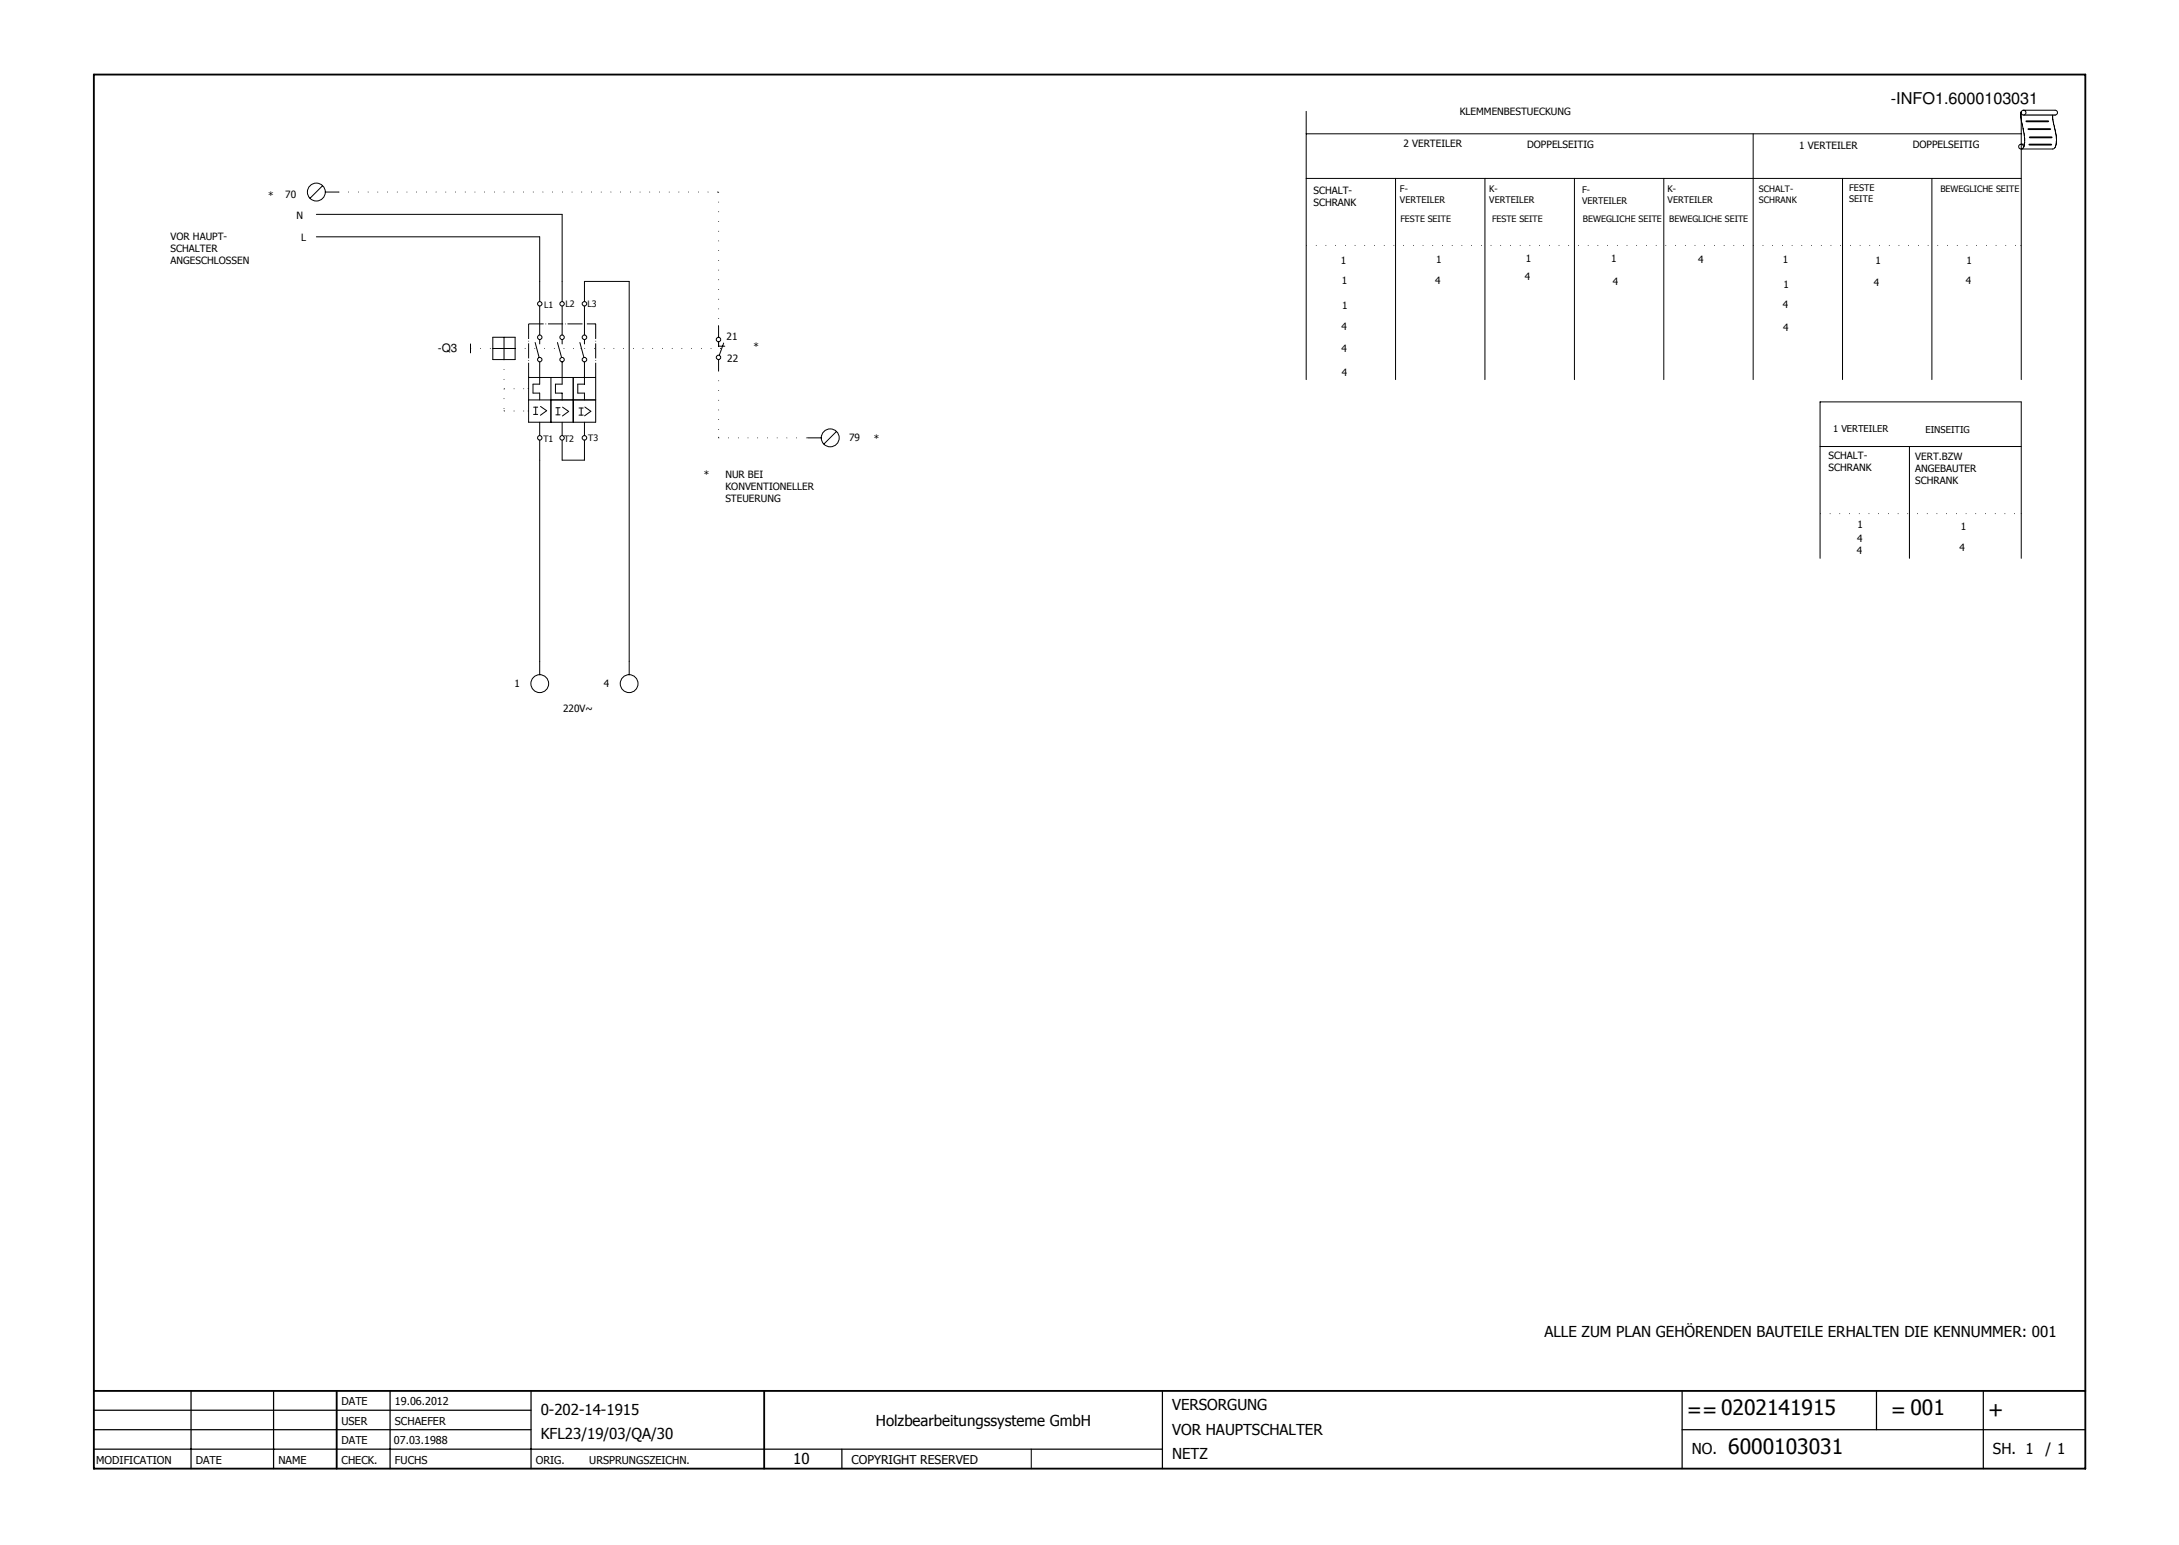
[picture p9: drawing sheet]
<svg xmlns="http://www.w3.org/2000/svg" width="297mm" height="211mm" viewBox="0 0 297 211" stroke-linecap="round" stroke-linejoin="round" font-family="sans-serif">
<defs><g id="words">
<g font-size="2.9">
<text x="230" y="193.2">==0202141915</text>
<text x="257.8" y="193.2">= 001</text>
<text x="271" y="193.2">+</text>
<text x="235.6" y="198.2">6000103031</text>
</g>
<text font-size="2.2" x="257.8" y="14.2">-INFO1.6000103031</text>
<g font-size="2.1">
<text x="210.5" y="182.3">ALLE ZUM PLAN GEHÖRENDEN BAUTEILE ERHALTEN DIE KENNUMMER: 001</text>
<text x="73.7" y="192.9">0-202-14-1915</text>
<text x="73.7" y="196.2">KFL23/19/03/QA/30</text>
<text x="119.4" y="194.4">Holzbearbeitungssysteme GmbH</text>
<text x="159.8" y="192.2">VERSORGUNG</text>
<text x="159.8" y="195.5">VOR HAUPTSCHALTER</text>
<text x="108.1" y="199.5">10</text>
<text x="159.8" y="198.9">NETZ</text>
<text x="230.6" y="198.2">NO.</text>
<text x="271.7" y="198.2">SH. 1</text>
<text x="278.8" y="198.2">/ 1</text>
</g>
<text font-size="1.7" x="116.1" y="199.5">COPYRIGHT RESERVED</text>
<text font-size="1.6" x="59.7" y="48">-Q3</text>
<g font-size="1.5">
<text x="46.6" y="191.6">DATE</text>
<text x="53.8" y="191.6">19.06.2012</text>
<text x="46.6" y="194.2">USER</text>
<text x="46.6" y="196.9">DATE</text>
<text x="53.7" y="196.9">07.03.1988</text>
<text x="53.8" y="194.2">SCHAEFER</text>
<text x="13.1" y="199.5">MODIFICATION</text>
<text x="26.7" y="199.5">DATE</text>
<text x="38" y="199.5">NAME</text>
<text x="46.6" y="199.5">CHECK.</text>
<text x="53.8" y="199.5">FUCHS</text>
<text x="73" y="199.5">ORIG.</text>
<text x="80.3" y="199.5">URSPRUNGSZEICHN.</text>
</g>
<g font-size="1.4">
<text x="199" y="15.7">KLEMMENBESTUECKUNG</text>
<text x="191.3" y="20">2 VERTEILER</text>
<text x="208.2" y="20.1">DOPPELSEITIG</text>
<text x="245.3" y="20.3">1 VERTEILER</text>
<text x="260.7" y="20.2">DOPPELSEITIG</text>
<text x="36.6" y="27.1">*</text>
<text x="38.9" y="27.1">70</text>
<text x="40.4" y="29.8">N</text>
<text x="179" y="26.5">SCHALT-</text>
<text x="179" y="28.1">SCHRANK</text>
<text x="23.3" y="32.7">VOR HAUPT-</text>
<text x="23.3" y="34.3">SCHALTER</text>
<text x="23.3" y="36">ANGESCHLOSSEN</text>
<text x="41.1" y="32.9">L</text>
<text x="182.8" y="36">1</text>
<text x="195.8" y="35.9">1</text>
<text x="208" y="35.7">1</text>
<text x="219.6" y="35.7">1</text>
<text x="231.5" y="35.8">4</text>
<text x="243" y="35.9">1</text>
<text x="182.9" y="38.7">1</text>
<text x="195.6" y="38.8">4</text>
<text x="207.8" y="38.2">4</text>
<text x="219.9" y="38.9">4</text>
<text x="243.1" y="39.2">1</text>
<text x="255.5" y="39">4</text>
<text x="255.6" y="36">1</text>
<text x="268" y="38.7">4</text>
<text x="268.1" y="36">1</text>
<text x="99.1" y="46.4">21</text>
<text x="102.7" y="47.7">*</text>
<text x="182.9" y="44.9">4</text>
<text x="183" y="42.1">1</text>
<text x="243.1" y="42">4</text>
<text x="243.1" y="45.1">4</text>
<text x="99.1" y="49.4">22</text>
<text x="182.9" y="48">4</text>
<text x="182.9" y="51.3">4</text>
<text x="96" y="65.1">*</text>
<text x="98.9" y="65.1">NUR BEI</text>
<text x="115.8" y="60.2">79</text>
<text x="119.1" y="60.2">*</text>
<text x="249.3" y="62.6">SCHALT-</text>
<text x="249.3" y="64.2">SCHRANK</text>
<text x="261.1" y="62.7">VERT.BZW</text>
<text x="261.1" y="64.3">ANGEBAUTER</text>
<text x="261.1" y="66">SCHRANK</text>
<text x="98.9" y="66.8">KONVENTIONELLER</text>
<text x="98.9" y="68.4">STEUERUNG</text>
<text x="253.1" y="75.5">4</text>
<text x="253.2" y="73.9">4</text>
<text x="253.2" y="72">1</text>
<text x="267.1" y="75">4</text>
<text x="267.3" y="72.2">1</text>
<text x="70.1" y="93.7">1</text>
<text x="82.3" y="93.7">4</text>
<text x="76.8" y="97">220V~</text>
</g>
<g font-size="1.3">
<text x="249.9" y="58.9">1 VERTEILER</text>
<text x="262.5" y="59">EINSEITIG</text>
</g>
<g font-size="1.2">
<text x="190.8" y="26.2">F-</text>
<text x="190.8" y="27.7">VERTEILER</text>
<text x="203" y="26.2">K-</text>
<text x="203" y="27.7">VERTEILER</text>
<text x="215.7" y="26.4">F-</text>
<text x="215.7" y="27.8">VERTEILER</text>
<text x="227.3" y="26.2">K-</text>
<text x="227.3" y="27.7">VERTEILER</text>
<text x="239.8" y="26.2">SCHALT-</text>
<text x="239.8" y="27.7">SCHRANK</text>
<text x="252.1" y="26.1">FESTE</text>
<text x="252.1" y="27.6">SEITE</text>
<text x="264.5" y="26.2">BEWEGLICHE SEITE</text>
<text x="190.9" y="30.3">FESTE SEITE</text>
<text x="203.4" y="30.3">FESTE SEITE</text>
<text x="215.8" y="30.3">BEWEGLICHE SEITE</text>
<text x="227.6" y="30.3">BEWEGLICHE SEITE</text>
<text x="74.2" y="41.9">L1</text>
<text x="77.1" y="41.9">L2</text>
<text x="80.1" y="41.9">L3</text>
<text x="74.1" y="60.2">T1</text>
<text x="76.9" y="60.2">T2</text>
<text x="80.2" y="60.2">T3</text>
</g>
</g></defs>
<path d="M203 10l-190.4 190.4M12.7 112.2l125.9 88.2" fill="none" stroke="#fff" stroke-width=".14"/>
<path d="M12.8 10.2h271.5v190h-271.5zM12.8 189.6h271.5M45.9 189.6v10.6M104.2 189.6v10.6" fill="none" stroke="#010101" stroke-width=".25"/>
<g fill="none" stroke="#010101" stroke-width=".17">
<path d="M12.8 194.9h59.6M12.8 192.2h59.6M12.8 197.5h145.7M26 189.6v10.6M37.3 189.6v10.6M53.2 189.6v10.6M72.4 189.6v10.6M114.8 197.5v2.7M158.5 189.6v10.6M229.3 194.9h55M229.3 189.6v10.6M255.8 189.6v5.3"/>
<path d="M270.4 189.6v10.6"/>
</g>
<path d="M43.1 29.2h33.5M43.1 32.3h30.5M140.6 197.5v2.7" fill="none" stroke="#010101" stroke-width=".14"/>
<path d="M46.2 26.2h51.8" fill="none" stroke="#010101" stroke-width=".14" stroke-dasharray=".1 1.2 .1 1.2" stroke-linecap="butt"/>
<path d="M97.8 26.1l.2 .1h-.2z" fill="#010101"/>
<path d="M73.6 32.3v6.1M76.6 29.2v9.2M79.7 38.4h6.1M73.6 62.7v27.5M76.6 62.7h3.1" fill="none" stroke="#010101" stroke-width=".14"/>
<path d="M79.7 47.5h18.6" fill="none" stroke="#010101" stroke-width=".14" stroke-dasharray=".1 1.2 .1 1.2" stroke-linecap="butt"/>
<path d="M98.1 47.5h.2h-.2z" fill="#010101"/>
<path d="M85.8 38.4v51.8" fill="none" stroke="#010101" stroke-width=".14"/>
<path d="M98 26.2v18.3" fill="none" stroke="#010101" stroke-width=".14" stroke-dasharray=".1 1.2 .1 1.2" stroke-linecap="butt"/>
<path d="M97.9 44.3h.1v.2z" fill="#010101"/>
<path d="M98 50.5v9.2" fill="none" stroke="#010101" stroke-width=".14" stroke-dasharray=".1 1.2 .1 1.2" stroke-linecap="butt"/>
<path d="M97.9 59.6h.1v.1z" fill="#010101"/>
<path d="M98 59.7h12.1" fill="none" stroke="#010101" stroke-width=".14" stroke-dasharray=".1 1.2 .1 1.2" stroke-linecap="butt"/>
<path d="M110 59.6l.2 .1h-.2z" fill="#010101"/>
<path d="M178.1 15.2v36.5M178.1 18.2h97.4M178.1 24.3h97.4" fill="none" stroke="#010101" stroke-width=".14"/>
<path d="M178.1 33.5h97.4" fill="none" stroke="#010101" stroke-width=".14" stroke-dasharray=".1 1.2 .1 1.2" stroke-linecap="butt"/>
<path d="M275.4 33.4l.2 .1h-.2z" fill="#010101"/>
<g fill="none" stroke="#010101" stroke-width=".14">
<path d="M239 18.2v33.5M275.5 15.3a6.9 6.9 0 0 0 .3 2.4v.2a3.6 3.6 0 0 1 0 2.2M275.5 19.7h.5M275.8 15h4.3a.33 .33 0 0 1 .4 .4 .33 .33 0 0 1-.4 .3M279.8 15.7l.2 1.2a5.3 5.3 0 0 1 .1 3.2l-.3 .2h-4.3M190.2 24.3v27.4M202.4 24.3v27.4M214.6 24.3v27.4M226.8 24.3v27.4M275.5 54.8h-27.4v21.3M248.1 60.9h27.4"/>
<circle cx="275.5" cy="20" r=".33"/>
<circle cx="275.8" cy="15.4" r=".33"/>
</g>
<path d="M275.9 15.7h4.3" fill="none" stroke="#010101" stroke-width=".17"/>
<path d="M276.2 16.5h3M276.5 17.6h3M276.6 19.7h3M276.7 18.7h3" fill="none" stroke="#010101" stroke-width=".25"/>
<path d="M248.1 70h27.5" fill="none" stroke="#010101" stroke-width=".14" stroke-dasharray=".1 1.2 .1 1.2" stroke-linecap="butt"/>
<path d="M275.5 70h.1h-.1z" fill="#010101"/>
<g fill="none" stroke="#010101" stroke-width=".14">
<path d="M275.5 15.2v36.5M251.2 24.3v27.4M263.4 24.3v27.4M67.2 49h3M73.6 41.7v4M75.1 54.5h3M75.8 55.6h.5M76.6 41.7v4M76.7 55.5l.8 .6M79.1 46.7l.5 2M79.7 57.6v1.8M81.2 54.5v3.1h-3.1"/>
<path d="M275.5 54.8v21.3M260.3 60.9v15.2M73.6 90.2v1.8"/>
<circle cx="76.6" cy="59.7" r=".3"/>
<circle cx="73.6" cy="93.2" r="1.22"/>
</g>
<path d="M70.2 47.5h9.1" fill="none" stroke="#010101" stroke-width=".14" stroke-dasharray=".1 1.2 .1 1.2" stroke-linecap="butt"/>
<path d="M79.1 47.5h.2h-.2z" fill="#010101"/>
<g fill="none" stroke="#010101" stroke-width=".14">
<path d="M67.2 47.5h3M70.2 46v3M72.1 54.5v3.1M72.7 52.4v1.2M73.6 60v2.7M76.6 57.6v1.8M79.2 55.6v1M79.7 46.3v.6"/>
<circle cx="73.6" cy="41.4" r=".3"/>
<circle cx="76.6" cy="41.4" r=".3"/>
</g>
<path d="M68.7 53h3.4" fill="none" stroke="#010101" stroke-width=".14" stroke-dasharray=".1 1.2 .1 1.2" stroke-linecap="butt"/>
<path d="M71.9 52.9l.2 .1h-.2z" fill="#010101"/>
<g fill="none" stroke="#010101" stroke-width=".14">
<path d="M73.6 38.4v2.7M76.6 38.4v2.7M72.1 51.5h6M72.7 53.6h.9M72.7 55.5h.6M75.1 51.5v3M75.7 53.6h.9v.9M75.7 52.4h.9M78.1 54.5v3.1M78.9 56.6h.6M79.7 53.6v.9M81.2 51.5v3"/>
<circle cx="73.6" cy="59.7" r=".31"/>
<circle cx="79.7" cy="46" r=".31"/>
</g>
<path d="M68.7 56h3.4" fill="none" stroke="#010101" stroke-width=".14" stroke-dasharray=".1 1.2 .1 1.2" stroke-linecap="butt"/>
<path d="M71.9 56h.2l-.2 .1z" fill="#010101"/>
<path d="M73.6 57.6v1.8" fill="none" stroke="#010101" stroke-width=".14"/>
<path d="M64.1 47.5h3.1" fill="none" stroke="#010101" stroke-width=".14" stroke-dasharray=".1 1.2 .1 1.2" stroke-linecap="butt"/>
<path d="M67.1 47.5h.1h-.1z" fill="#010101"/>
<path d="M81.2 44.2v7.3" fill="none" stroke="#010101" stroke-width=".14" stroke-dasharray="2.1 .3 .1 .3" stroke-linecap="butt"/>
<path d="M81.1 51.3h.1v.2z" fill="#010101"/>
<path d="M76.6 51.5v.9" fill="none" stroke="#010101" stroke-width=".14"/>
<path d="M72.1 44.2h9.1" fill="none" stroke="#010101" stroke-width=".14" stroke-dasharray="2.1 .3 .1 .3" stroke-linecap="butt"/>
<path d="M81.1 44.1l.1 .1h-.1z" fill="#010101"/>
<path d="M73.6 49.3v2.2M73.7 55.4l.8 .6M76 46.7l.6 2M78.1 54.5h3.1" fill="none" stroke="#010101" stroke-width=".14"/>
<path d="M68.7 49v7" fill="none" stroke="#010101" stroke-width=".14" stroke-dasharray=".1 1.2 .1 1.2" stroke-linecap="butt"/>
<path d="M68.7 55.9v.2z" fill="#010101"/>
<g fill="none" stroke="#010101" stroke-width=".14">
<path d="M64.1 46.9v1.2M68.7 46v3M70.2 46h-3v3M72.1 57.6h6M72.1 54.5h9.1M73 46.7l.5 2M73 55.5v1M73.6 46.3v.6M73.6 51.5v.9M73.6 53.6v.9M74.5 56l-.8 .6M75.1 54.5v3.1"/>
<path d="M75.7 52.4v1.2M76 55.6v.9M76.6 46.3v.6M76.6 49.3v2.2M77.5 56.1l-.8 .6M78.8 53.6h.9M78.9 55.6h.6M79.7 41.7v4M79.7 49.3v3.1h-.9M79.7 60v2.7M79.7 55.5l.8 .6-.8 .6M81.2 51.5h-3.1v3"/>
<circle cx="73.6" cy="49" r=".3"/>
<circle cx="76.6" cy="49" r=".3"/>
<circle cx="79.7" cy="41.4" r=".31"/>
</g>
<path d="M72.1 44.2v7.3" fill="none" stroke="#010101" stroke-width=".14" stroke-dasharray="2.1 .3 .1 .3" stroke-linecap="butt"/>
<path d="M72 51.3h.1v.2z" fill="#010101"/>
<g fill="none" stroke="#010101" stroke-width=".14">
<path d="M44 25.3l-1.7 1.7M44.3 26.2h1.9M79.7 38.4v2.7M72.1 51.5v3M72.7 52.4h.9M72.7 56.5h.6M75.1 54.5v3.1M75.8 56.5h.5M76.6 60v2.7M78.1 51.5v3M78.8 52.4v1.2M98 44.5v1.5"/>
<path d="M98 46.6v.6h.8M98 49v1.5M98.7 46.8l-.6 1.6M110.1 59.7h1.9M114 58.8l-1.7 1.7M85.8 90.2v1.8"/>
<circle cx="43.1" cy="26.2" r="1.22"/>
<circle cx="73.6" cy="46" r=".31"/>
<circle cx="76.6" cy="46" r=".3"/>
<circle cx="79.7" cy="59.7" r=".31"/>
<circle cx="79.7" cy="49" r=".31"/>
<circle cx="97.9" cy="46.3" r=".3"/>
<circle cx="97.9" cy="48.7" r=".3"/>
<circle cx="113.2" cy="59.7" r="1.22"/>
<circle cx="85.8" cy="93.2" r="1.22"/>
</g>
<use href="#words"/>
</svg>
